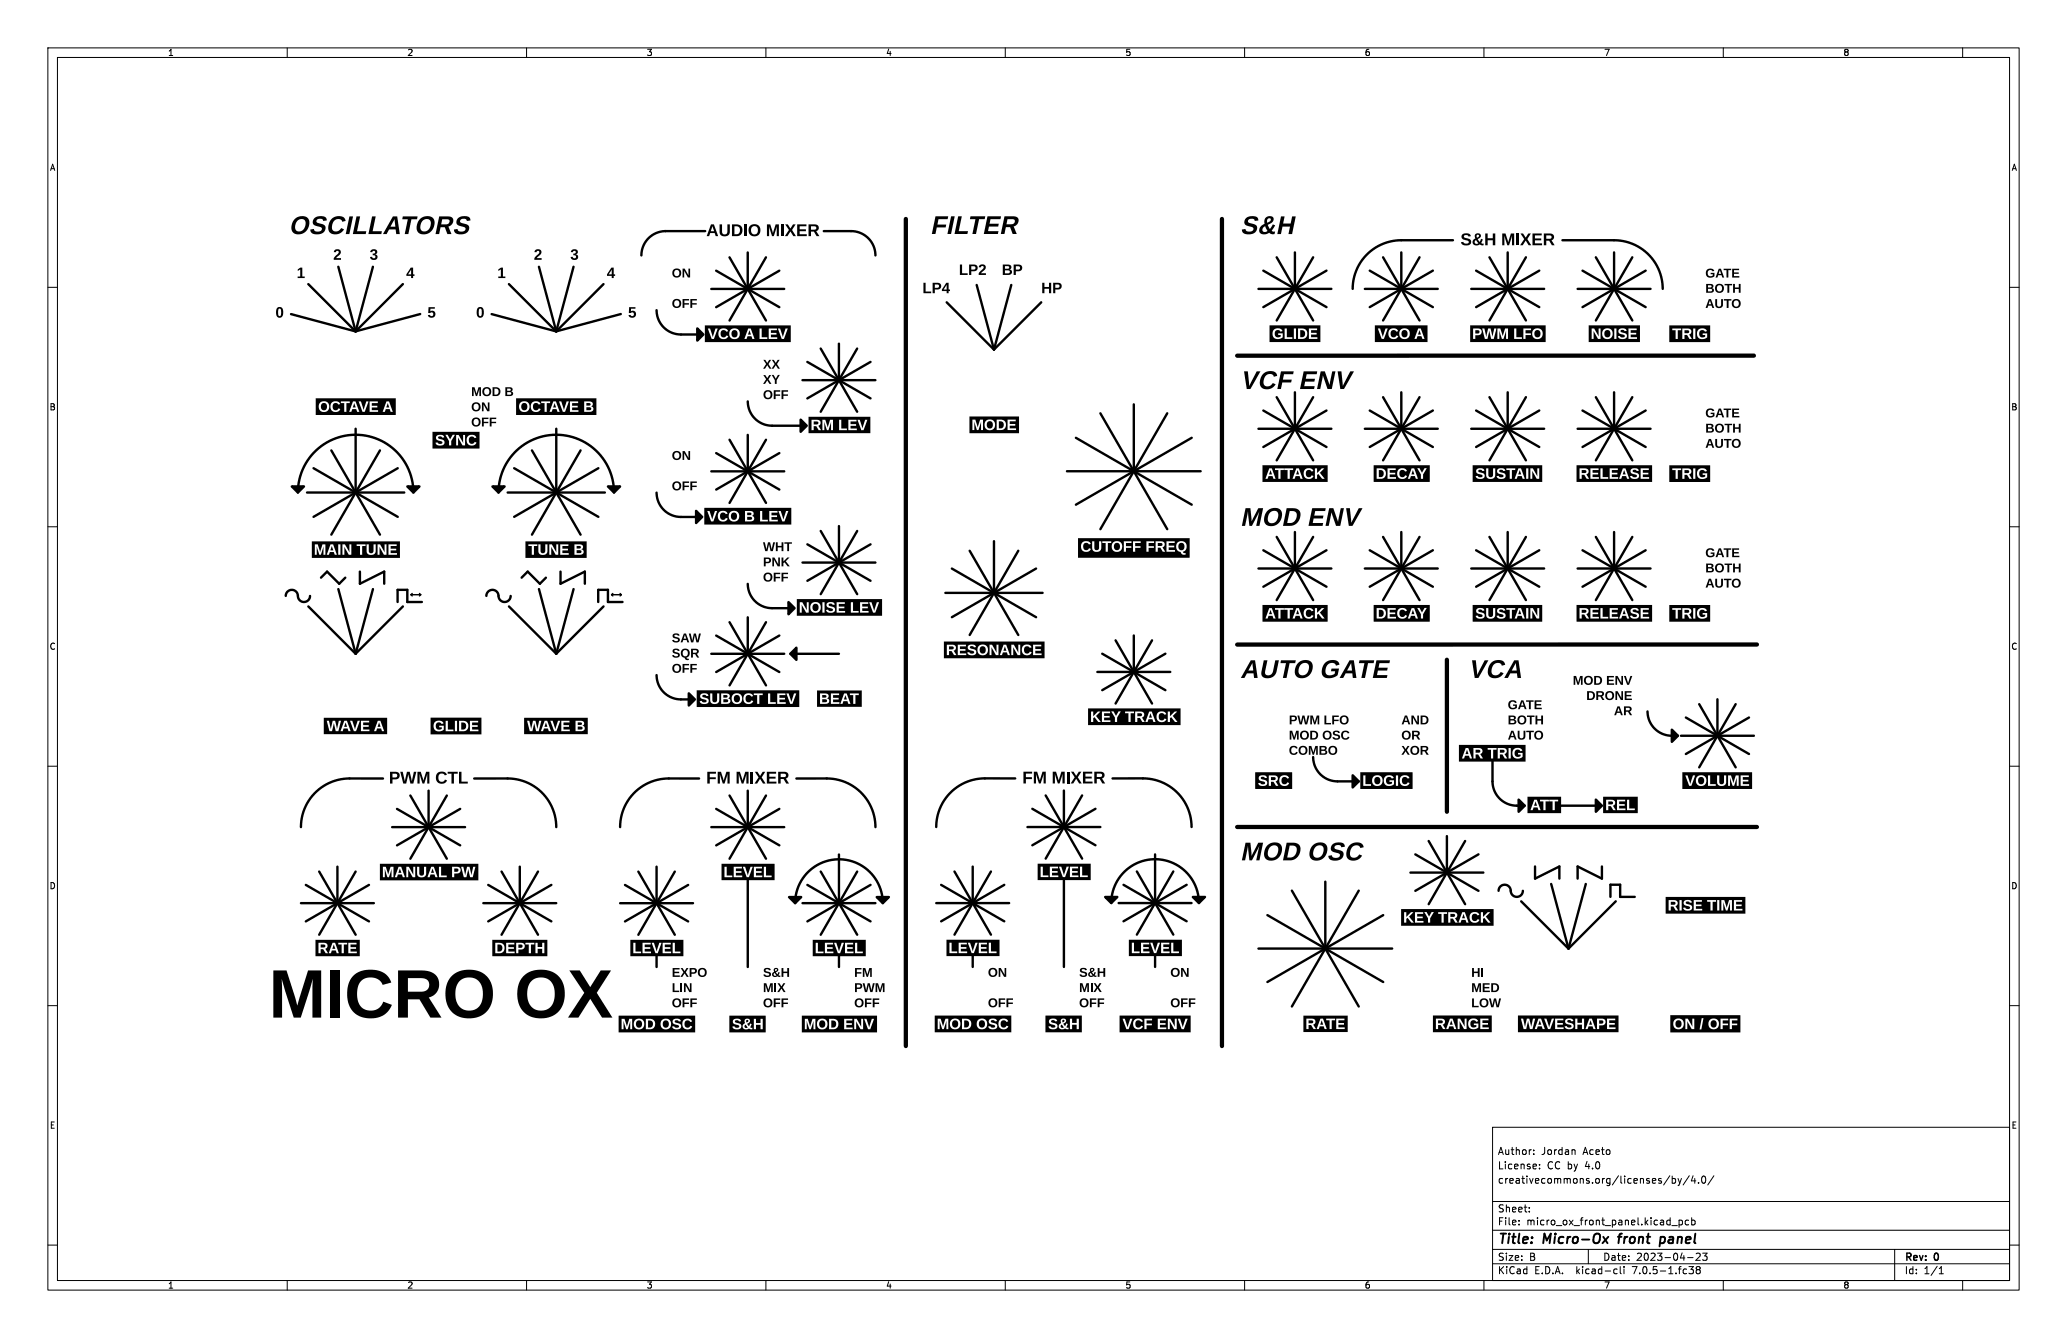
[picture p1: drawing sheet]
<svg xmlns="http://www.w3.org/2000/svg" width="432mm" height="279mm" viewBox="0 0 432 279" stroke-linecap="round" stroke-linejoin="round" font-family="sans-serif">
<defs><g id="words">
<text font-size="14.2" fill="#fff" x="56.1" y="216.3">MICRO OX</text>
<g font-size="5.3">
<text x="60.3" y="49.5">OSCILLATORS</text>
<text x="194.3" y="49.5">FILTER</text>
<text x="259.1" y="49.5">S&amp;H</text>
<text x="259.1" y="81.9">VCFENV</text>
<text x="259.1" y="110.5">MOD ENV</text>
<text x="259.1" y="142.2">AUTO GATE</text>
<text x="306.7" y="142.2">VCA</text>
<text x="259.1" y="180.3">MOD OSC</text>
</g>
<g font-size="3.5">
<text x="147.5" y="50.3">AUDIO MIXER</text>
<text x="305.1" y="52.2">S&amp;H MIXER</text>
<text x="81.2" y="164.6">PWM CTL</text>
<text x="147.5" y="164.6">FM MIXER</text>
<text x="213.6" y="164.6">FM MIXER</text>
</g>
<g font-size="3.1">
<text x="62" y="58.9">1</text>
<text x="69.6" y="55.1">2</text>
<text x="77.2" y="55.1">3</text>
<text x="84.8" y="58.9">4</text>
<text x="103.9" y="58.9">1</text>
<text x="111.5" y="55.1">2</text>
<text x="119.1" y="55.1">3</text>
<text x="126.8" y="58.9">4</text>
<text x="200.3" y="58.3">LP2</text>
<text x="209.3" y="58.3">BP</text>
<text x="192.7" y="62.1">LP4</text>
<text x="217.5" y="62.1">HP</text>
<text x="57.5" y="67.2">0</text>
<text x="89.3" y="67.2">5</text>
<text x="99.4" y="67.2">0</text>
<text x="131.2" y="67.2">5</text>
</g>
<g font-size="2.8">
<text x="312.8" y="260.2">Title:</text>
<text x="322.3" y="260.2">Micro-Ox</text>
<text x="338.6" y="260.2">front</text>
<text x="347.8" y="260.2">panel</text>
</g>
<g font-size="2.7">
<text x="140.3" y="58.7">ON</text>
<text x="356.2" y="58.7">GATE</text>
<text x="140.3" y="65">OFF</text>
<text x="356.2" y="61.8">BOTH</text>
<text x="356.2" y="65">AUTO</text>
<text x="159.4" y="77.7">XX</text>
<text x="98.4" y="83.4">MOD B</text>
<text x="159.4" y="80.9">XY</text>
<text x="98.4" y="86.6">ON</text>
<text x="98.4" y="89.8">OFF</text>
<text x="159.4" y="84.1">OFF</text>
<text x="356.2" y="87.9">GATE</text>
<text x="356.2" y="94.2">AUTO</text>
<text x="356.2" y="91">BOTH</text>
<text x="140.3" y="96.8">ON</text>
<text x="140.3" y="103.1">OFF</text>
<text x="159.4" y="119">PNK</text>
<text x="159.4" y="115.8">WHT</text>
<text x="356.2" y="117.1">GATE</text>
<text x="159.4" y="122.2">OFF</text>
<text x="356.2" y="123.4">AUTO</text>
<text x="356.2" y="120.2">BOTH</text>
<text x="140.3" y="134.9">SAW</text>
<text x="140.3" y="141.2">OFF</text>
<text x="140.3" y="138">SQR</text>
<text x="328.6" y="143.7">MOD ENV</text>
<text x="315" y="148.8">GATE</text>
<text x="331.4" y="146.9">DRONE</text>
<text x="269.2" y="155.2">MOD OSC</text>
<text x="269.2" y="152">PWM LFO</text>
<text x="292.7" y="155.2">OR</text>
<text x="292.7" y="152">AND</text>
<text x="315" y="152">BOTH</text>
<text x="315" y="155.2">AUTO</text>
<text x="337.1" y="150.1">AR</text>
<text x="269.2" y="158.3">COMBO</text>
<text x="292.7" y="158.3">XOR</text>
<text x="140.3" y="204.7">EXPO</text>
<text x="140.3" y="207.9">LIN</text>
<text x="159.4" y="204.7">S&amp;H</text>
<text x="159.4" y="207.9">MIX</text>
<text x="178.4" y="204.7">FM</text>
<text x="178.4" y="207.9">PWM</text>
<text x="206.4" y="204.7">ON</text>
<text x="225.4" y="207.9">MIX</text>
<text x="225.4" y="204.7">S&amp;H</text>
<text x="244.5" y="204.7">ON</text>
<text x="307.3" y="204.7">HI</text>
<text x="307.3" y="207.9">MED</text>
<text x="140.3" y="211.1">OFF</text>
<text x="159.4" y="211.1">OFF</text>
<text x="178.4" y="211.1">OFF</text>
<text x="206.4" y="211">OFF</text>
<text x="225.4" y="211">OFF</text>
<text x="244.5" y="211">OFF</text>
<text x="307.3" y="211.1">LOW</text>
</g>
<g font-size="2.1">
<text x="312.8" y="244.3">License:</text>
<text x="312.8" y="241.3">Author:</text>
<text x="321.9" y="241.3">Jordan</text>
<text x="323.1" y="244.3">CC by</text>
<text x="330.6" y="241.3">Aceto</text>
<text x="331" y="244.3">4.0</text>
<text x="312.8" y="247.3">creativecommons.org/licenses/by/4.0/</text>
<text x="312.8" y="256">File:</text>
<text x="312.8" y="253.3">Sheet:</text>
<text x="318.8" y="256">micro_ox_front_panel.kicad_pcb</text>
<text x="312.8" y="263.4">Size:</text>
<text x="319.4" y="263.4">B</text>
<text x="334.8" y="263.4">Date:</text>
<text x="341.7" y="263.4">2023-04-23</text>
<text x="397.8" y="263.6">Rev:</text>
<text x="404" y="263.6">0</text>
<text x="312.8" y="266.2">KiCad</text>
<text x="320.4" y="266.2">E.D.A.</text>
<text x="329.2" y="266.2">kicad-cli</text>
<text x="341" y="266.2">7.0.5-1.fc38</text>
<text x="397.8" y="266.2">Id:</text>
<text x="401.8" y="266.2">1/1</text>
</g>
<g font-size="1.8">
<text x="35" y="11.8">1</text>
<text x="85" y="11.8">2</text>
<text x="135" y="11.8">3</text>
<text x="185" y="11.8">4</text>
<text x="235" y="11.8">5</text>
<text x="285" y="11.8">6</text>
<text x="335" y="11.8">7</text>
<text x="385" y="11.8">8</text>
<text x="10.4" y="35.8">A</text>
<text x="420.2" y="35.8">A</text>
<text x="10.3" y="85.8">B</text>
<text x="420.1" y="85.8">B</text>
<text x="10.3" y="135.8">C</text>
<text x="420.1" y="135.8">C</text>
<text x="10.3" y="185.8">D</text>
<text x="420.1" y="185.8">D</text>
<text x="10.4" y="235.8">E</text>
<text x="420.2" y="235.8">E</text>
<text x="35" y="269.2">1</text>
<text x="85" y="269.2">2</text>
<text x="135" y="269.2">3</text>
<text x="185" y="269.2">4</text>
<text x="235" y="269.2">5</text>
<text x="285" y="269.2">6</text>
<text x="335" y="269.2">7</text>
<text x="385" y="269.2">8</text>
</g>
</g></defs>
<g fill="none" stroke="#000" stroke-width=".21">
<path d="M10 10h411.8v259.4h-411.8zM12 12h407.8v255.4h-407.8zM60 10v2M110 10v2M160 10v2M210 10v2M260 10v2M310 10v2M360 10v2M410 10v2M10 60h2M419.8 60h2"/>
<path d="M10 110h2M419.8 110h2M10 160h2M419.8 160h2M10 210h2M419.8 210h2M311.8 235.4h108v32h-108zM10 260h2M311.8 256.9h108M311.8 250.9h108M317.3 255.6v.2M317.3 254.9v.1"/>
<path d="M319.5 252.9v.2M319.5 252.2v.1M320.4 240.9v.2M320.4 240.2v.1M321.6 243.9v.2M321.6 243.2v.1M328.8 240.1l.2 .2v.8M348.8 245.5l-1.3 1.9M349.3 255.9h1.1M349.3 245.6v1.5M349.3 246.2l.5-.1 .2 .3-.1 .6h-.6M350.5 246.1l.4 1"/>
<path d="M350.8 254.8v1.5M350.8 254.9l.4-.1 .3 .3-.2 .6h-.5M350.9 247.1l-.4 .5M351.3 246.1l-.4 1M352.8 254.9l-.5-.1-.3 .3 .2 .6h.6M352.9 245.5l-1.3 1.9M353.4 254.9l.4-.1 .3 .3-.1 .6h-.6M353.4 254.3v1.5M353.7 245.5l-.4 1.1h1M354 246.1v1M354.8 246.9v.2M355.7 245.7l.1-.1a.8 .8 0 0 1 .5 .7 .8 .8 0 0 1-.5 .8 1 1 0 0 1-.1-1.4z"/>
<path d="M358 245.5l-1.2 1.9M419.8 260h2M60 267.4v2M110 267.4v2M160 267.4v2M210 267.4v2M260 267.4v2M310 267.4v2M311.8 263.9h108M311.8 260.9h108M331.8 260.9v3M337.3 265.9h.5"/>
<path d="M337.3 265.1h.5M338.5 264.5v1.3l.2 .2M339.3 264.5v.1M339.3 265v1M352.5 262.6h1.2M352.8 264.5h1l-.5 .6 .4 .1v.6l-.2 .2-.7-.2M354.5 261.7l-.2 .1M354.6 265.1l-.3-.3 .3-.3h.3l.3 .3-.3 .3M354.6 265.1l-.3 .3 .1 .4 .2 .2h.3l.3-.3-.1-.4-.2-.2M354.6 265.1h.3M354.9 261.7l.3 .3-.1 .3-.8 .9h.9M355.7 261.7h.9l-.5 .6 .4 .1v.6l-.2 .2-.6-.2"/>
<path d="M360 267.4v2M395.8 260.9v6.5M405.1 266h.9M405.1 264.9l.4-.4v1.5M410 267.4v2"/>
</g>
<path d="M334.9 258.3l.9 1.3M336 258.3l-1.2 1.3M346.8 259.5l.2 .1M346.9 258.3l-.2 2" fill="none" stroke="#000" stroke-width=".4"/>
<g fill="none" stroke="#000" stroke-width=".5">
<path d="M64.4 59.3l9.9 9.9M70.7 55.7l3.6 13.5M77.9 55.7l-3.6 13.5M84.2 59.3l-9.9 9.9M106.3 59.3l9.9 9.9M112.6 55.7l3.6 13.5M119.8 55.7l-3.6 13.5M126.1 59.3l-9.9 9.9M147.3 48.3h-8.2a5.1 5.1 0 0 0-5.1 5M149.6 56.5l13.2 7.6M152.4 53.7l7.6 13.2M156.2 52.7v7.6"/>
<path d="M160 53.7l-7.6 13.2M162.8 56.5l-13.2 7.6M172.1 48.3h5.7a5.1 5.1 0 0 1 5.1 5M204 59.5l3.6 13.5M211.3 59.5l-3.7 13.5M263.9 56.5l6.6 3.8M266.7 53.7l7.6 13.2M270.5 52.7v7.6M274.3 53.7l-7.6 13.2M277.1 56.5l-13.2 7.6M286.1 56.5l13.2 7.6M288.9 53.7l7.6 13.2"/>
<path d="M292.7 52.7v7.6M296.5 53.7l-7.6 13.2M299.3 56.5l-6.6 3.8M303.5 50.2h-10.8a10.2 10.2 0 0 0-10.1 10.1M308.4 56.5l13.2 7.6M311.1 53.7l3.9 6.6M315 52.7v7.6M318.8 53.7l-7.7 13.2M321.6 56.5l-13.2 7.6M326.4 50.2h10.8a10.2 10.2 0 0 1 10.1 10.1M330.6 56.5l13.2 7.6M333.4 53.7l7.6 13.2"/>
<path d="M337.2 52.7v7.6M341 53.7l-7.6 13.2M343.8 56.5l-6.6 3.8M60.8 65.6l13.5 3.6M87.8 65.6l-13.5 3.6M102.7 65.6l13.5 3.6M129.7 65.6l-13.5 3.6M137.2 64.8a5.1 5.1 0 0 0 5 5.1h4.2M148.6 60.3h15.2M167.6 79.4h15.3M168.7 75.6l13.2 7.6M171.4 72.8l3.9 6.6"/>
<path d="M175.3 79.4l-6.6 3.8M175.3 79.4l-3.9 6.6M175.3 79.4l3.8 6.6M175.3 71.8v7.6M179.1 72.8l-3.8 6.6M181.9 75.6l-6.6 3.8M197.8 63.1l9.8 9.9M217.5 63.1l-9.9 9.9M262.9 60.3h15.2M270.5 60.3l6.6 3.8M285.1 60.3h15.3M292.7 60.3l-6.6 3.8"/>
<path d="M307.3 60.3h15.3M315 60.3l3.8 6.6M329.6 60.3h15.2M337.2 60.3l-6.6 3.8M65.5 97.8l17.6 10.1M69.2 94.1l10.2 17.5M74.3 89.5v13.4M79.4 94.1l-10.2 17.5M83.1 97.8l-17.6 10.1M107.4 97.8l17.6 10.1M111.1 94.1l5.1 8.8M116.2 89.5v13.4"/>
<path d="M121.3 94.1l-5.1 8.8M125 97.8l-17.6 10.1M148.6 98.4h15.2M149.6 94.6l13.2 7.6M152.4 91.8l3.8 6.6M156.2 83.8a5.1 5.1 0 0 0 5.1 5.1h7M156.2 90.8v7.6M156.2 98.4l3.8 6.6M160 91.8l-7.6 13.2M162.8 94.6l-13.2 7.6M222.9 98.4h27.9M224.8 91.4l24.2 14"/>
<path d="M229.9 86.3l13.9 24.2M236.9 84.4v14M236.9 98.4l-12.1 7M243.8 86.3l-13.9 24.2M249 91.4l-12.1 7M262.9 89.5h15.2M263.9 85.7l13.2 7.6M266.7 82.9l7.6 13.2M270.5 81.9v7.6M274.3 82.9l-7.6 13.2M277.1 85.7l-13.2 7.6M285.1 89.5h15.3"/>
<path d="M286.1 85.7l13.2 7.6M288.9 82.9l3.8 6.6M292.7 81.9v7.6M292.7 89.5l3.8 6.6M296.5 82.9l-7.6 13.2M299.3 85.7l-13.2 7.6M307.3 89.5h15.3M308.4 85.7l13.2 7.6M311.1 82.9l7.7 13.2M315 89.5l-3.9 6.6M315 81.9v7.6M318.8 82.9l-3.8 6.6"/>
<path d="M321.6 85.7l-13.2 7.6M329.6 89.5h15.2M330.6 85.7l13.2 7.6M333.4 82.9l7.6 13.2M337.2 81.9v7.6M341 82.9l-7.6 13.2M343.8 85.7l-13.2 7.6M64.1 102.9h20.4M75.2 119.4v2.5l5.1-2.5v2.5M106 102.9h20.4M116.2 102.9l-5.1 8.7M116.2 102.9l5.1 8.7"/>
<path d="M117.1 119.4v2.5l5.1-2.5v2.5M137.2 102.9a5.1 5.1 0 0 0 5 5.1h4.2M167.6 117.5h15.3M168.7 113.7l6.6 3.8M171.4 110.9l3.9 6.6M175.3 117.5l6.6 3.8M175.3 117.5l-6.6 3.8M175.3 109.9v7.6M175.3 117.5l3.8 6.6M179.1 110.9l-7.7 13.2M181.9 113.7l-6.6 3.8M198.8 118.7l17.6 10.2"/>
<path d="M202.6 115l10.1 17.6M207.6 113v10.8M212.7 115l-5.1 8.8M216.4 118.7l-8.8 5.1M262.9 118.7h15.2M263.9 114.9l6.6 3.8M266.7 112.1l7.6 13.2M270.5 111.1v7.6M270.5 118.7l6.6 3.8M274.3 112.1l-7.6 13.2M277.1 114.9l-13.2 7.6M285.1 118.7h15.3"/>
<path d="M286.1 114.9l13.2 7.6M288.9 112.1l3.8 6.6M292.7 118.7l3.8 6.6M292.7 118.7l-6.6 3.8M292.7 111.1v7.6M292.7 118.7l-3.8 6.6M296.5 112.1l-3.8 6.6M299.3 114.9l-6.6 3.8M307.3 118.7h15.3M308.4 114.9l13.2 7.6M311.1 112.1l7.7 13.2M315 111.1v7.6"/>
<path d="M318.8 112.1l-7.7 13.2M321.6 114.9l-13.2 7.6M329.6 118.7h15.2M330.6 114.9l13.2 7.6M333.4 112.1l7.6 13.2M337.2 111.1v7.6M337.2 118.7l-6.6 3.8M341 112.1l-7.6 13.2M343.8 114.9l-6.6 3.8M59.7 124.4a1.31 1.31 0 0 1 1.5-1.2 1.31 1.31 0 0 1 1.1 1.6 1.27 1.27 0 0 0 1.4 .9 1.27 1.27 0 0 0 1.1-1.3M64.4 126.6l9.9 9.9 9.9-9.9M67.1 120.6l1.2-1.2 2.6 2.5 1.2-1.3"/>
<path d="M70.7 123l3.6 13.5 3.6-13.5M83.1 125.7v-2.5h2v2.5h3M101.6 124.4a1.31 1.31 0 0 1 1.5-1.2 1.31 1.31 0 0 1 1.1 1.6 1.27 1.27 0 0 0 1.4 .9 1.27 1.27 0 0 0 1.1-1.3M106.3 126.6l9.9 9.9M109 120.6l1.2-1.2 2.6 2.5 1.2-1.3M112.6 123l3.6 13.5M119.8 123l-3.6 13.5M125 125.7v-2.5h2v2.5h3M126.1 126.6l-9.9 9.9M148.6 136.5h15.2M149.6 132.7l13.2 7.6M152.4 129.9l7.6 13.2"/>
<path d="M156.2 121.9a5.1 5.1 0 0 0 5.1 5.1h4.4M156.2 128.9v7.6M160 129.9l-7.6 13.2M162.8 132.7l-13.2 7.6M165.1 136.5h10.2M197.5 123.8h20.3M207.6 123.8l-5 8.8M207.6 123.8l-8.8 5.1M230.3 136.5l13.2 7.6M233 133.7l7.7 13.2M236.9 132.7v7.6M240.7 133.7l-7.7 13.2"/>
<path d="M243.5 136.5l-6.6 3.8M137.2 141a5.1 5.1 0 0 0 5 5.1h2.6M229.2 140.3h15.3M236.9 140.3l-6.6 3.8M274.3 158.1a5.1 5.1 0 0 0 5.1 5.1h4.4M311.8 158.7v4.5a5.1 5.1 0 0 0 5.1 5h1.6M344.2 148.6a5.1 5.1 0 0 0 5 5h1.3M351.2 153.6h15.2M352.2 149.8l13.2 7.7M355 147l7.6 13.2M358.8 153.6l-6.6 3.9M358.8 146v7.6"/>
<path d="M362.6 147l-7.6 13.2M365.4 149.8l-6.6 3.8M80 162.6h-7a10.2 10.2 0 0 0-10.1 10.1M81.9 172.7h15.3M82.9 168.9l13.2 7.6M85.7 166.1l7.6 13.2M89.5 172.7l-3.8 6.6M89.5 165.1v7.6M93.3 166.1l-3.8 6.6M96.1 168.9l-13.2 7.6M99.1 162.6h6.9a10.2 10.2 0 0 1 10.2 10.1M146 162.6h-6.3a10.2 10.2 0 0 0-10.2 10.1"/>
<path d="M148.6 172.7h15.2M149.6 168.9l13.2 7.6M152.4 166.1l7.6 13.2M156.2 165.1v7.6M156.2 172.7l-6.6 3.8M160 166.1l-7.6 13.2M162.8 168.9l-6.6 3.8M166.4 162.6h6.3a10.2 10.2 0 0 1 10.2 10.1M175.3 178.4v10.2M212.1 162.6l-6.4-.1a10.2 10.2 0 0 0-10.1 10.2M214.6 172.7h15.3M215.7 168.9l13.1 7.6"/>
<path d="M218.4 166.1l7.7 13.2M222.2 165.1v7.6M222.2 172.7l-6.5 3.8M226.1 166.1l-7.7 13.2M228.8 168.9l-6.6 3.8M232.4 162.6l6.4-.1a10.2 10.2 0 0 1 10.1 10.2M241.3 178.4v10.2M295.7 178.4l13.2 7.6M298.4 175.6l3.9 6.6M302.3 174.6v7.6M306.1 175.6l-7.7 13.2M308.9 178.4l-13.2 7.6"/>
<path d="M325.8 168.2h7.6M62.9 188.6h15.2M63.9 184.8l13.2 7.6M66.7 182l7.6 13.2M70.5 181v7.6M74.3 182l-7.6 13.2M77.1 184.8l-13.2 7.6M101 188.6h15.2M102 184.8l13.2 7.6M104.8 182l7.6 13.2M108.6 188.6l-3.8 6.6M108.6 181v7.6"/>
<path d="M112.4 182l-3.8 6.6M115.2 184.8l-13.2 7.6M129.5 188.6h15.3M130.6 184.8l13.2 7.6M133.3 182l7.7 13.2M137.2 181v7.6M137.2 199.4v2.5M137.2 188.6l-6.6 3.8M141 182l-7.7 13.2M143.8 184.8l-6.6 3.8M156.2 183.5v18.4M167.6 188.6h15.3"/>
<path d="M168.7 184.8l13.2 7.6M171.4 182l3.9 6.6M175.3 188.6l3.8 6.6M175.3 199.4v2.5M175.3 188.6l-6.6 3.8M179.1 182l-7.7 13.2M181.9 184.8l-6.6 3.8M195.6 188.6h15.2M196.6 184.8l13.2 7.6M199.4 182l7.6 13.2M203.2 181v7.6M203.2 199.4v2.5"/>
<path d="M207 182l-7.6 13.2M209.8 184.8l-13.2 7.6M222.2 183.5v18.4M233.7 188.6h15.2M234.7 184.8l13.2 7.6M237.5 182l7.6 13.2M241.3 199.4v2.5M241.3 188.6l-6.6 3.8M245.1 182l-7.6 13.2M247.9 184.8l-6.6 3.8M262.9 198.1h27.9M264.8 191.1l24.2 14"/>
<path d="M269.9 186l13.9 24.2M276.9 184.1v14M276.9 198.1l-7 12.1M276.9 198.1l-12.1 7M283.8 186l-6.9 12.1M289 191.1l-12.1 7M294.6 182.2h15.3M302.3 182.2l3.8 6.6M313.1 186a1.31 1.31 0 0 1 1.4-1.2 1.31 1.31 0 0 1 1.1 1.6 1.27 1.27 0 0 0 1.4 .9 1.27 1.27 0 0 0 1.1-1.3M317.8 188.2l9.9 9.9M320.7 180.9v2.6l5.1-2.6v2.6M324 184.6l3.7 13.5"/>
<path d="M331.3 184.6l-3.6 13.5M334.6 180.9v2.6l-5-2.6v2.6M336.4 187.3v-2.6h2.1v2.6h3M337.5 188.2l-9.8 9.9"/>
</g>
<path d="M85.9 124.2h2M85.9 124.2l.2 .2M86.1 123.9l-.2 .3M87.6 123.9l.3 .3M87.9 124.2l-.3 .2M127.8 124.2l.2 .2M127.8 124.2h2M128 123.9l-.2 .3M129.5 123.9l.3 .3M129.8 124.2l-.3 .2" fill="none" stroke="#000" stroke-width=".3"/>
<g fill="#000" stroke="#000" stroke-width=".51">
<path d="M145.7 68.6l1.2 1.3-1.2 1.2zM167.3 87.6l1.2 1.3-1.2 1.3zM61 101.6h2.5l-1.3 1.3zM85.1 101.6h2.5l-1.2 1.3zM102.9 101.6h2.5l-1.3 1.3zM127 101.6h2.5l-1.2 1.3zM145.4 106.7l1.3 1.3-1.3 1.2zM164.7 125.7l1.3 1.3-1.3 1.3zM166.4 135.3v2.5l-1.3-1.3zM143.9 144.8l1.3 1.3-1.3 1.2zM349.2 152.4l1.3 1.2-1.3 1.3zM282.6 161.9l1.2 1.3-1.2 1.2z"/>
<path d="M317.2 167l1.3 1.2-1.3 1.3zM333.4 167l1.2 1.2-1.2 1.3zM164.8 187.3h2.6l-1.3 1.3zM183.1 187.3h2.6l-1.3 1.3zM230.9 187.3h2.5l-1.3 1.3zM249.2 187.3h2.5l-1.2 1.3z"/>
</g>
<path d="M62.2 102.9a12.1 12.1 0 0 1 12.1-12.1 12.1 12.1 0 0 1 12.1 12.1M104.1 102.9a12.1 12.1 0 0 1 12.1-12.1 12.1 12.1 0 0 1 12.1 12.1M166.1 188.6a9.2 9.2 0 0 1 9.2-9.2 9.2 9.2 0 0 1 9.1 9.2M232.1 188.6a9.2 9.2 0 0 1 9.2-9.2 9.2 9.2 0 0 1 9.2 9.2" fill="none" stroke="#000" stroke-width=".51"/>
<path d="M189.2 45.7v172.7M255.3 45.7v172.7M366.4 74.3h-108M302.3 137.8v31.7M367 134.6h-108.6M258.4 172.7h108.6" fill="none" stroke="#000" stroke-width=".89"/>
<g fill="#000">
<path d="M156.6 68.9l.3 1h-.6zM147.2 67.9h18v3.5h-18v-2.8h.7l.8 2.2h.4l.4-1.1h.6l.3 .8 .8 .3 .6-.1 .3-.5-.4-.2-.3 .4h-.4l-.4-.2-.1-.5h1.8l.3 .7 .6 .4h2.8l.2-.6h.8l.2 .6h.4l-.8-2.2h1.9v2.2h1.6v-.4h-1.2v-1.8h1.5v2.2h1.8v-.4h-1.4v-.5h1.2v-.4h-1.2v-.5h1.3v-.4h.2l.8 2.2h.5l.8-2.2h-.5l-.6 1.8-.5-1.8h-6.7l-.8 2.2h-1.7l.5-.4 .2-.6-.1-.7-.4-.4-.7-.1-.5 .1-.3 .4-.2 .6h-1.8l.1-.5 .3-.2h.5l.3 .3 .4-.1-.4-.5-.9-.1-.5 .4-.2 .7h-.6l.4-1.1h-.4l-.6 1.8-.6-1.8h-1.1zM271.6 68.9l.7 .1 .3 .3v.7l-.3 .4h-.7zM265.2 67.9h10.6v3.5h-10.6v-1.7h.6l.2 .7 .5 .4h.8l.7-.4v-.8h-1v.4h.5v.3l-.3 .1h-.5l-.4-.4v-.6l.3-.4 .5-.1 .4 .4 .4-.2-.2-.3-.4-.2h1.1v2.2h1.6v-.4h-1.2v-1.8h1.5v2.2h.4v-2.2h.5v2.2l1.2-.1 .6-.6 .1-.5-.2-.6-.3-.3-.7-.1h1.5v2.2h1.8v-.4h-1.3v-.5h1.2v-.4h-1.2v-.6h1.2v-.3h-8.3l-.7 .3-.3 .8h-.6zM296.5 68.9l.3 1h-.6zM287.2 67.9h11v3.5h-11v-2.8h.6l.8 2.2h.5l.4-1.1h.5l.3 .7 .6 .4 .8-.1 .4-.5-.4-.2-.3 .4h-.5l-.3-.2-.1-.5h1.8l.2 .7 .7 .4h2.7l.2-.6h.8l.2 .6h.5l-.8-2.2h-.5l-.8 2.2h-1.8l.6-.5 .2-.8-.3-.7-.7-.2-.9 .2-.3 .9h-1.8l.1-.5 .3-.2h.5l.3 .3 .4-.1-.4-.5-.6-.1-.8 .2-.3 .9h-.5l.4-1.1h-.5l-.5 1.8-.6-1.8h-1.1zM308.2 68.9l.7 .1 .1 .5-.8 .1zM307.1 67.9h15.8v3.5h-15.8v-2.8h.6v2.2h.5v-.8l.9-.1 .4-.3-.1-.7-.7-.3h.9l.6 2.2h.5l.4-1.8 .4 1.8h.5l.6-2.2h.2v2.2h.4v-1.8l.6 1.8h.3l.5-1.8v1.8h.4v-2.2h1.3v2.2h1.6v-.4h-1.1v-1.8h1.4v2.2h.5v-.8h1.1v-.3h.3l.1 .5 .3 .4 1 .2 .6-.4 .2-.7-.3-.8-.6-.3h-.6l-.4 .2-.2 .4-.1 .5-1.4-.1v-.7h1.1v-.3h-5.4l-.5 1.6-.5-1.6h-1.2l-.4 1.7-.4-1.7h-.5l-.4 1.7-.4-1.7h-3zM331.9 67.9h10.7v3.5h-10.7v-2.8h.6v2.2h.4v-1.7l.9 1.7h.6v-1.1h.3l.1 .6 .5 .4 .5 .1 .6-.1 .4-.5 .1-.7-.3-.6-.5-.3h1.1v2.2h.5v-.6h.3l.2 .4 .4 .2h.7l.4-.2 .2-.5-.2-.3-1-.4-.2-.2 .1-.2 .3-.1h.3l.2 .3 .4-.1-.2-.3-.3-.2h.9v2.2h1.8v-.4h-1.3v-.5h1.1v-.4h-1.1v-.6h1.2v-.3h-3l-.6 .1-.2 .4 .1 .4 1.2 .6-.1 .3-.3 .1-.4-.1-.2-.3-.7 .1v-1.6h-2.4l-.4 .4-.2 .7h-.3v-1.1h-.4v1.7l-1-1.7h-1.1zM351.9 69h.8l.1 .4-.2 .2h-.7zM348.7 67.9h8.6v3.5h-8.6v-2.8h.6v.4h.7v1.8h.5v-1.8h.7v-.4h.2v2.2h.5v-.9h.5l.5 .9h.5l-.5-.9 .4-.4v-.5l-.3-.3-.5-.1h1.2v2.2h.5v-1.1h.3l.2 .7 .5 .4h.8l.6-.4v-.8h-.9v.4h.5v.3l-.3 .1h-.6l-.3-.4v-.6l.3-.4h.5l.4 .3 .4-.2-.5-.5h-.6l-.5 .1-.4 .4-.1 .6h-.3v-1.1h-5.5zM74 84.2l.3 .9h-.6z"/>
<path d="M81 84.2l.3 .9h-.6zM66 83.2h16.7v3.5h-16.7v-1.8h.6l.2 .7 .6 .4h.5l.5-.2 .3-.4 .1-.5h.2l.2 .6 .4 .4 .6 .1 .5-.1 .4-.5-.4-.1-.3 .3-.4 .1-.3-.2-.2-.4v-.6l.3-.3h.5l.4 .3 .4-.1-.3-.4-.4-.2h.8v.4h.7v1.8h1.5l.2-.6h.8l.2 .6h.5l-.8-2.2h.6l.8 2.2h.5l.8-2.2h.2v2.2h3.2l.2-.6h.8l.2 .6h.5l-.8-2.2h-.6l-.8 2.2h-.9v-.3h-1.3v-.6h1.1v-.4h-1.1v-.5h1.2v-.4h-2.4l-.5 1.8-.6-1.8h-1.7l-.8 2.2h-.5v-1.8h.7v-.4h-3.4l-.5 .4-.2 .7h-.2l-.1-.5-.3-.4-1-.2-.6 .4-.2 .7h-.6zM90.3 90.2h9.9v3.5h-9.9v-1.3h.7l.2 .5 .5 .1h.7l.4-.3 .1-.4-.2-.3-1.2-.5 .1-.3 .2-.1 .4 .1 .2 .2 .4-.1-.3-.4-.6-.1h1.1l.8 1.3v.9h.5v-.9l.7-1.3h.3v2.2h.4v-1.7l.9 1.7h.5v-1.1h.4l.2 .7 .6 .4 .8-.1 .4-.5-.3-.1-.3 .3-.4 .1-.5-.4v-.6l.2-.5h.6l.3 .3 .4-.1-.2-.4-.4-.2h-.6l-.5 .2-.2 .4-.1 .5h-.4v-1.1h-.4l.1 1.7-1-1.7h-1.2l-.6 .9-.5-.9h-1.6l-.7 .2-.1 .6 .3 .3 .9 .3 .1 .4-.5 .1-.5-.3h-1.1zM115.9 84.2l.3 .9h-.7zM122.5 84.2h.7l.2 .4-.9 .1zM122.5 85l.8 .1 .2 .4-.3 .2h-.7zM107.8 83.2h16.8v3.5h-16.8v-1.8h.6l.2 .7 .6 .4h.6l.4-.2 .3-.4 .1-.5h.3l.1 .6 .4 .4 .6 .1 .6-.1 .3-.5-.3-.1-.3 .3-.5 .1-.3-.2-.1-.4v-.6l.3-.3h.5l.3 .3 .4-.1-.2-.4-.4-.2h.8v.4h.7v1.8h1.4l.2-.6h.9l.2 .6h.4l-.8-2.2h.7l.8 2.2h.4l.8-2.2h.3v2.2h1.7v-.3h-1.3v-.6h1.2v-.4h-1.2v-.5h1.3v-.4h1.2v2.2h1.5l.4-.3 .1-.3-.2-.4-.4-.1 .4-.3v-.4l-.5-.4h-4.9l-.6 1.8-.6-1.8h-1.6l-.8 2.2h-.6v-1.8h.7v-.4h-3.3l-.5 .4-.2 .7h-.3l-.1-.5-.2-.4-1-.2-.6 .4-.3 .7h-.6zM170 88l.8 .1 .1 .4-.2 .1h-.7zM168.9 87h12.9v3.5h-12.9v-2.8h.6v2.1h.5v-.8h.5l.5 .8h.5l-.6-.9 .5-.3v-.6l-.3-.3h-.5h1.2v2.1h.4v-1.8l.5 1.8h.4l.5-1.8v1.8h.4v-2.1h1.3v2.1h1.6v-.3h-1.1v-1.8h1.4v2.1h1.8v-.3h-1.3v-.6h1.1v-.3h-1.1v-.6h1.2v-.3h.2l.8 2.1h.5l.8-2.1h-.5l-.5 1.8-.6-1.8h-6.2l-.5 1.6-.5-1.6h-3.5zM208.7 88h.6l.3 .3 .1 .7-.4 .4-.6 .1zM202.5 87h10.4v3.5h-10.4v-2.9h.6v2.2h.4v-1.8l.6 1.8h.3l.6-1.8-.1 1.8h.4v-1.1h.4l.1 .6 .4 .4 .6 .1 .6-.1 .4-.5 .1-.7-.3-.6-.5-.3h1.1v2.2l1.3-.1 .6-.5v-.7l-.1-.5-.4-.3-.6-.1h1.5v2.2h1.8v-.3h-1.4v-.6h1.2v-.4h-1.2v-.5h1.3v-.4h-5.7l-.6 .4-.2 .7h-.4v-1.1h-.6l-.5 1.7-.5-1.7h-1.2zM265.4 98.1l.3 1h-.6z"/>
<path d="M271.1 98.1l.3 1h-.6zM288 98.2h.7l.3 .3v.7l-.3 .4h-.7zM295.2 98.1l.3 1h-.7zM317.5 98.1l.3 1h-.6zM330.4 98.2h.8l.2 .4-.3 .2h-.7zM339.3 98.1l.3 1h-.6zM351.9 98.2h.8l.1 .4-.2 .2h-.7zM69.3 114l.3 .9h-.6zM65.1 113h18.4v3.5h-18.4v-2.8h.7v2.1h.4l-.1-1.7 .6 1.7h.3l.6-1.7v1.7h1.1l.2-.5h.8l.2 .5h.5l-.8-2.1h1.1v2.1h.4v-2.1h.4v2.1h.4v-1.6l1 1.6h.5v-2.1h1.1v.3h.7v1.8h.5v-1.8h.7v-.3h.2l.1 1.7 .3 .4 .5 .1 .6-.1 .3-.4 .1-1.7h.4v2.1h.4v-1.6l.9 1.6h.5v-2.1h.5v2.1h1.7v-.3h-1.3v-.6h1.2v-.3h-1.2v-.6h1.3v-.3h-2.6l.1 1.7-1-1.7h-1.4v1.5l-.2 .2-.3 .1h-.3l-.1-.3-.1-1.5h-4v1.7l-.9-1.7h-3.1l-.7 2.1h-.3v-2.1h-.6l-.5 1.6-.5-1.6h-1.3zM120.5 114h.7l.1 .4-.8 .1zM120.5 114.9h.8l.1 .4-.2 .2h-.7zM109.8 113h12.8v3.5h-12.8v-2.8h.6v.3h.7v1.8h.4v-1.8h.7v-.3h.3v1.7l.3 .3 .4 .2 .6-.1 .5-.3 .1-1.8h.4v2.1h.4l-.1-1.6 1 1.6h.5v-2.1h.4v2.1h1.8v-.3h-1.3v-.6h1.1v-.3h-1.1v-.6h1.2v-.3h1.3v2.1h1.5l.3-.2 .1-.4-.1-.3-.4-.2 .3-.2 .1-.5-.5-.3h-5.1v1.7l-.9-1.7h-1.4v1.5l-.2 .3h-.4l-.4-.3v-1.5h-3.1z"/>
<path d="M156.1 107l.7 .1 .2 .3-.9 .2zM156.1 107.9l.8 .1 .2 .4-.3 .1h-.7zM147.1 106h18.2v3.5h-18.2v-2.8h.6l.9 2.2h.4l.4-1.1h.6l.2 .8 .9 .3 .5-.1 .4-.5-.4-.2-.3 .4h-.5l-.3-.2-.1-.5h1.8l.2 .7 .6 .4h.6l.5-.2 .3-.6v-.6l-.3-.5-.4-.3h1.9v2.2h1.4l.5-.4v-.5l-.5-.3 .4-.2v-.5l-.3-.2-.5-.1h2.2v2.2h1.6v-.4h-1.2v-1.8h1.5v2.2h1.8v-.4h-1.3v-.5h1.1v-.4h-1.1v-.5h1.2v-.4h.2l.8 2.2h.5l.8-2.2h-.5l-.5 1.8-.6-1.8h-9.9l-.7 .3-.3 .8h-1.8l.1-.5 .3-.2h.5l.3 .3 .4-.1-.3-.5-.6-.1-.8 .2-.3 .9h-.6l.4-1.1h-.5l-.5 1.8-.6-1.8h-1.1zM241.9 113.4h.8l.1 .4-.2 .2h-.7zM246.4 113.5l.5-.1 .4 .3 .1 .6-.3 .5-.5 .1-.3-.3-.1-.6zM225.2 112.4h23.3v4.1h-23.3v-2.4h.6l.2 .7 .6 .4h.7l.5-.4 .1-.2-.4-.1-.3 .3-.5 .1-.4-.4v-.7l.3-.4h.5l.4 .3 .4-.1-.3-.4-.4-.2h1v1.8l.3 .3 .5 .1h.6l.4-.4 .1-1.8h.2v.4h.7v1.8h.4v-1.1h.8l.2 .7 .5 .4h.6l.6-.2 .3-.5v-.7l-.2-.5-.5-.3h1.1v2.2h.4v-.8h1.1v-.3h-1.1v-.7h1.2v-.4h.3v2.2h.4v-.8h1.2v-.3h-1.2v-.7h1.2v-.4h1.2v2.2h.4v-.8h1.2v-.3h-1.2v-.7h1.2v-.4h.3v2.2h.5v-.8h.5l.5 .8h.5l-.6-.9 .4-.3 .1-.6-.3-.3-.5-.1h1.2v2.2h1.8v-.3h-1.4v-.6h1.2v-.2h.4l.1 .5 .3 .4 .5 .2 .4 .6h.7v-.3h-.4l-.2-.3 .6-.4 .2-.7-.3-.8-.7-.3-.9 .3-.3 .8h-.4v-.2h-1.2v-.5h1.3v-.4h-12.2l-.7 .3-.3 .8h-.8v-.7h.7v-.4h-2.5v1.6l-.2 .2-.4 .1-.4-.4v-1.5l-2.1 .1-.5 .3-.2 .7h-.6zM263.7 97.1h13.7v3.5h-13.7v-.6h1.1l.2-.6h.8l.2 .6h.5l-.8-2.2h.6v.4h.8v1.8h.4v-1.8h.7v-.4l.1 .4h.7v1.8h1.5l.2-.6h.8l.2 .6h.4l-.4-1.1h.6l.2 .6 .4 .4 .5 .1 .5-.1 .5-.5-.4-.2-.3 .4h-.5l-.3-.2-.1-.4 .1-.5 .2-.3h.6l.3 .3 .4-.1-.3-.4-.4-.2h1v2.2h.4v-.8l.3-.2 .8 1h.5l-1-1.3 1-.9h-.6l-1 1v-1h-1.7l-.8 .3-.3 .8h-.6l-.4-1.1h-.5l-.8 2.2h-.6v-1.8h.7v-.4h-5l-.7 2.2h-.7zM287 97.1h11.7v3.5h-11.7v-2.8h.6v2.2l1.3-.1 .6-.6v-.6l-.2-.5-.3-.3-.6-.1h1.5v2.2h1.7v-.4h-1.3v-.5h1.2v-.2h.4l.3 .8 .8 .3h1.6l.1-.6h.9l.2 .6h.4l-.8-2.2h-.5l-.8 2.2h-.8l.4-.2 .2-.4-.4-.2-.3 .4h-.6l-.3-.6 .2-.7 .5-.2 .5 .4 .4-.1-.3-.5-.6-.1h3.1l.7 1.3v.9h.5v-.9l.8-1.3h-.5l-.5 .9-.6-.9h-3.8l-.6 .4-.2 .7h-.4v-.2h-1.2v-.5h1.3v-.4h-4.6zM307.6 97.1h14.6v3.5h-14.6v-1.2h.7l.2 .4 .5 .2h.6l.4-.3 .2-.4-.2-.4-1.2-.5 .1-.2 .2-.1h.4l.2 .3 .4-.1-.2-.3-.3-.2h.9v1.6l.2 .4 .4 .2 .8-.1 .4-.5h.3l.2 .4 .4 .2 1.1-.2 .2-.4-.1-.4-1.2-.6v-.2l.3-.1h.4l.1 .3 .5-.1-.2-.3-.3-.2h.7v.4h.7v1.8h1.5l.2-.6h.8l.2 .6h.4l-.8-2.2h1.1v2.2h.5v-2.2h.4v2.2h.4v-1.7l.9 1.7h.6v-2.2h-.5l.1 1.7-1-1.7h-3l-.8 2.2h-.6v-1.8h.7v-.4h-2.9l-.6 .1-.3 .3 .1 .5 1.3 .6-.1 .3-.4 .1-.4-.1-.1-.2h-.8l.1-1.6h-.5v1.5l-.2 .3-.3 .1-.3-.1-.2-.3v-1.5h-2l-.5 .3v.5l.3 .3 .9 .3 .1 .4-.5 .1-.5-.3h-1.1zM329.3 97.1h15.8v3.5h-15.8v-2.8h.7v2.2h.4v-.9h.6l.5 .9h.5l-.6-.9 .4-.4v-.5l-.3-.3-.4-.1h1.1v2.2h1.8v-.4h-1.3v-.5h1.2v-.4h-1.2v-.5h1.2v-.4h.4v2.2h1.7v-.4h-1.2v-1.8h1.5v2.2h2.4l.2-.6h.8l.2 .6h.4l-.2-.6h.4l.2 .4 .3 .2 1-.1 .4-.3-.1-.6-.3-.2-.8-.2-.1-.2 .3-.3h.3l.2 .3 .5-.1-.2-.3-.3-.2h.8v2.2h1.8v-.4h-1.3v-.5h1.1v-.4h-1.1v-.5h1.2v-.4h-3l-.5 .1-.3 .3 .1 .5 1.2 .6v.3l-.4 .1-.4-.1-.1-.2h-.9l-.5-1.6h-.6l-.8 2.2h-.2v-.4h-1.3v-.5h1.2v-.4h-1.2v-.5h1.3v-.4h-8.7zM348.7 97.2h8.6v3.5h-8.6v-2.9h.6v.4h.7v1.8h.5v-1.8h.7v-.4h.2v2.2h.5v-.9h.5l.5 .9h.5l-.5-.9 .4-.4v-.5l-.3-.3-.5-.1h1.2v2.2h.5v-1.1h.3l.2 .7 .5 .4h.8l.6-.4v-.8h-.9v.4h.5v.3l-.3 .1h-.6l-.3-.4v-.6l.3-.4h.5l.4 .3 .4-.1-.5-.6h-.6l-.5 .1-.4 .4-.1 .6h-.3v-1.1h-5.5zM166.5 125.1h17.8v3.5h-17.8v-2.8h.6v2.1h.4v-1.6l.9 1.6h.5v-1.1h.4l.3 .9 .8 .3 .7-.3 .3-.6-.1-.9-.6-.4h1.1v2.1h.5v-.5h.3l.3 .4 .6 .2 .6-.2 .3-.4-.2-.6-1.1-.4v-.2l.3-.2 .4 .1 .1 .2h.5l-.2-.4-.3-.1h.9v2.1h1.7v-.3h-1.3v-.6h1.2v-.3h-1.2v-.6h1.3v-.3h1.2v2.1h1.7v-.3h-1.2v-1.8h1.5v2.1h1.7v-.3h-1.3v-.6h1.2v-.3h-1.2v-.6h1.3v-.3h.2l.8 2.1h.4l.8-2.1h-.4l-.6 1.8-.5-1.8-8.9-.1-.4 .3-.1 .5 .2 .3 1.1 .4-.1 .3-.4 .1-.3-.1-.2-.2-.7 .1v-1.6h-2.4l-.5 .4-.1 .6h-.4v-1h-.4l.1 1.6-1-1.6h-1.1z"/>
<path d="M198.3 135h.8l.1 .4-.2 .2h-.7zM209.9 135l.3 .9h-.6zM197.2 134h21v3.5h-21v-2.9h.6v2.2h.5v-.8h.5l.5 .8h.5l-.6-.9 .4-.4v-.5l-.2-.3-.5-.1h1.2v2.2h1.7v-.3h-1.3v-.3h1.6l.4 .6h1l.4-.5-.2-.6h.5l.1 .6 .4 .4 1 .1 .5-.5 .2-.7-.2-.6-.6-.4h1.1v2.2h.4v-1.7l.9 1.7h1.3l.2-.6h.8l.2 .6h.5l-.8-2.2h1.1v2.2h.4l-.1-1.7 1 1.7h.5v-1.1h.4l.1 .6 .4 .4 .6 .1 .6-.1 .3-.5-.4-.1-.2 .3-.5 .1-.3-.2-.2-.4 .1-.6 .2-.3h.6l.3 .3 .4-.1-.2-.4-.4-.2h.9v2.2h1.8v-.3h-1.3v-.6h1.1v-.4h-1.1v-.5h1.2v-.4h-3.3l-.6 .4-.1 .7h-.4v-1.1h-.4l.1 1.7-1-1.7h-2.1l-.8 2.2h-.3v-2.2h-.4v1.7l-1-1.7-2.4 .1-.4 .3-.2 .7-1.5-.3-.1-.3 .3-.2 .4 .1 .1 .2 .5-.1-.4-.4-.9-.1-.4 .4v.5l1.3 .7-.1 .2-.5 .1-.4-.3h-2v-.3h1.2v-.4h-1.2v-.5h1.3v-.4h-4.6zM265.4 127.3l.3 .9h-.6zM271.1 127.3l.3 .9h-.6zM263.7 126.3h13.7v3.5h-13.7v-.6h1.1l.2-.6h.8l.2 .6h.5l-.8-2.2h.6v.3h.8v1.9h.4v-1.9h.7v-.3l.1 .3h.7v1.9h1.5l.2-.6h.8l.2 .6h.4l-.4-1.1h.6l.2 .6 .4 .4 .5 .1 .5-.1 .5-.5-.4-.2-.3 .4h-.5l-.3-.2-.1-.4 .1-.6 .2-.2h.6l.3 .3 .4-.2-.3-.3-.4-.2h1v2.2h.4v-.8l.3-.2 .8 1h.5l-1-1.3 1-.9h-.6l-1 1v-1l-1.7-.1-.8 .3-.3 .9h-.6l-.4-1.1h-.5l-.8 2.2h-.6v-1.9h.7v-.3h-5l-.7 2.2h-.7zM288 127.3l.7 .1 .3 .3v.6l-.3 .5h-.7zM295.2 127.3l.3 .9h-.7zM287 126.3h11.7v3.5h-11.7v-2.8h.6v2.2l1.3-.1 .6-.6v-.6l-.1-.5-.4-.3-.6-.1h1.5v2.2h1.7v-.4h-1.3v-.5h1.2v-.2h.4l.3 .8 .8 .3h1.6l.1-.6h.9l.2 .6h.4l-.8-2.2h-.5l-.8 2.2h-.8l.4-.2 .2-.4-.4-.2-.3 .4-.6-.1-.3-.5 .2-.7 .5-.2 .5 .4 .4-.2-.3-.4-.6-.2h3.1l.7 1.3v1h.5v-1l.8-1.3h-.5l-.5 1-.6-1-3.8 .1-.6 .3-.2 .8h-.4v-.2h-1.2v-.6h1.3v-.3h-4.6zM317.5 127.3l.3 .9h-.6zM307.6 126.3h14.6v3.5h-14.6v-1.2h.7l.2 .4 .5 .2 .7-.1 .3-.2 .2-.4-.2-.4-1.2-.5 .1-.2 .2-.1h.4l.2 .2h.4l-.2-.4-.3-.1h.9v1.6l.2 .4 .4 .2 .8-.1 .4-.5h.3l.2 .4 .4 .2 1.1-.2 .2-.4-.1-.4-1.2-.6v-.2l.3-.1h.4l.1 .2h.5l-.2-.4-.3-.1h.7v.3h.7v1.9h1.5l.2-.6h.8l.2 .6h.4l-.8-2.2h1.1v2.2h.5v-2.2h.4v2.2h.4v-1.7l.9 1.7h.6v-2.2h-.5l.1 1.7-1-1.7h-3l-.8 2.2h-.6v-1.9h.7v-.3l-2.9-.1-.6 .2-.3 .3 .1 .5 1.3 .6-.1 .3-.4 .1-.4-.1-.1-.3-.8 .1 .1-1.6h-.5v1.5l-.2 .3h-.3h-.3l-.2-.3v-1.5h-2l-.5 .2v.6l.3 .3 .9 .3 .1 .3-.5 .2-.5-.4-1.1 .1zM330.4 127.3l.8 .1 .2 .4-.3 .2h-.7z"/>
<path d="M339.3 127.3l.3 .9h-.6zM329.3 126.3h15.8v3.5h-15.8v-2.8h.7v2.2h.4v-.9h.6l.5 .9h.5l-.6-1 .4-.3v-.5l-.3-.3-.4-.1h1.1v2.2h1.8v-.4h-1.3v-.5h1.2v-.4h-1.2v-.6h1.2v-.3h.4v2.2h1.7v-.4h-1.2v-1.8h1.5v2.2h2.4l.2-.6h.8l.2 .6h.4l-.2-.6h.4l.2 .4 .3 .1h1l.4-.3-.1-.6-1.1-.5-.1-.2 .3-.2h.3l.2 .2h.5l-.2-.4-.3-.1h.8v2.2h1.8v-.4h-1.3v-.5h1.1v-.4h-1.1v-.6h1.2v-.3l-3-.1-.5 .2-.3 .3 .1 .5 1.2 .6v.3l-.4 .1-.4-.1-.1-.3-.9 .1-.5-1.6h-.6l-.8 2.2h-.2v-.4h-1.3v-.5h1.2v-.4h-1.2v-.6h1.3v-.3h-8.7zM351.9 127.3l.8 .1 .1 .4-.2 .2h-.7zM348.7 126.3h8.6v3.5h-8.6v-2.8h.6v.3h.7v1.9h.5v-1.9h.7v-.3h.2v2.2h.5v-.9h.5l.5 .9h.5l-.5-1 .4-.3v-.5l-.3-.3-.5-.1h1.2v2.2h.5v-1.1h.3l.2 .7 .5 .4h.8l.6-.4v-.8h-.9v.4h.5v.3l-.3 .1h-.6l-.3-.4v-.6l.3-.4 .5-.1 .4 .4 .4-.2-.5-.5-1.1 .1-.4 .4-.1 .6h-.3v-1.1h-5.5zM72.2 150.8l.3 1h-.6zM79.2 150.8l.3 1h-.6zM67.6 149.9h13.3v3.4h-13.3v-2.8h.7l.5 2.2h.6l.3-1.7 .4 1.7h1.5l.2-.6h.8l.2 .6h.5l-.8-2.2h.6l.8 2.2h.5l.8-2.2h.2v2.2h3.2l.2-.6h.8l.2 .6h.5l-.8-2.2h-.6l-.8 2.2h-.9v-.4h-1.3v-.5h1.1v-.4h-1.1v-.5h1.2v-.4h-2.4l-.5 1.8-.6-1.8h-1.7l-.8 2.2h-.4l.5-2.2h-.4l-.4 1.8-.4-1.8h-.5l-.4 1.8-.4-1.8h-1.1zM96.4 150.9h.6l.3 .3v.7l-.3 .4h-.6zM89.9 149.9h10.7v3.5h-10.7v-1.8h.7l.1 .7 .6 .4h.8l.6-.4v-.8h-.9v.4h.5v.3l-.3 .1h-.6l-.3-.3v-.7l.2-.4h.6l.3 .3 .5-.1-.3-.4-.4-.2h1.1v2.2h1.6v-.4h-1.1v-1.8h1.4v2.2h.5v-2.2h.4v2.2l1.3-.1 .6-.6v-.6l-.1-.5-.4-.3-.6-.1h1.5v2.2h1.7v-.4h-1.3v-.5h1.2v-.4h-1.2v-.5h1.3v-.4h-8.4l-.7 .3-.2 .8h-.7zM114 150.8l.4 1h-.7zM120.7 150.8l.7 .1 .2 .3-.9 .2zM120.7 151.7l.8 .1 .2 .4-.3 .1-.7 .1z"/>
<path d="M109.5 149.9h13.3v3.4h-13.3v-2.8h.6l.6 2.2h.5l.4-1.7 .4 1.7h1.4l.2-.6h.9l.2 .6h.4l-.8-2.2h.7l.8 2.2h.4l.8-2.2h.3v2.2h1.7v-.4h-1.3v-.5h1.2v-.4h-1.2v-.5h1.3v-.4h1.2v2.2l1.5-.1 .4-.2 .1-.3-.2-.4-.4-.2 .4-.2v-.5l-.5-.3h-4.9l-.6 1.8-.6-1.8h-1.6l-.8 2.2h-.5l.6-2.2h-.5l-.4 1.8-.3-1.8h-.5l-.4 1.8-.4-1.8h-1.1zM151.1 145.1l.8 .1 .1 .3-.9 .2zM151.1 146l.9 .1 .1 .4-.3 .1h-.7zM145.5 144.1h21.5v3.5h-21.5v-1.2h.7l.2 .4 .5 .2h.7l.4-.3 .1-.4-.2-.3-1.2-.6 .1-.2 .2-.1h.4l.2 .3 .4-.1-.2-.3-.3-.2h.9v1.8l.4 .3 .5 .1 .5-.1 .4-.3 .1-1.8h.4v2.2l1.6-.1 .3-.6-.4-.4h.6l.3 .8 .8 .3 .8-.3 .3-.8h.3l.1 .6 .4 .4 .7 .1 .6-.2 .3-.4-.4-.2-.3 .4h-.5l-.3-.1-.1-.4v-.6l.3-.3h.5l.3 .3 .4-.1-.2-.4-.4-.2h.8v.4h.7v1.8h.4v-1.8h.7v-.4h1.1v2.2h1.7v-.4h-1.2v-1.8h1.5v2.2h1.7v-.4h-1.3v-.5h1.2v-.4h-1.2v-.5h1.3v-.4h.2l.8 2.2h.4l.8-2.2h-.4l-.6 1.8-.5-1.8h-8.6l-.7 .3-.2 .8h-.3l-.2-.7-.6-.4h-.5l-.5 .2-.3 .3-.1 .6-.8-.1 .3-.1 .2-.3-.1-.3-.3-.2-2.3-.1v1.5l-.2 .3-.3 .1-.3-.1-.2-.3v-1.5h-1.9l-.5 .2-.1 .5 .2 .4 1.1 .3-.1 .4-.4 .1-.3-.1-.2-.2h-1.1zM171.8 145.1l.7 .1 .1 .3-.8 .2zM171.8 146l.8 .1 .1 .4-.2 .1h-.7zM176.6 145.1l.3 1h-.6zM170.7 144.2h9.3v3.4h-9.3v-2.8h.6v2.2h1.4l.5-.4v-.5l-.5-.3 .4-.2v-.5l-.3-.2-.5-.1h1.3v2.2h2.4l.2-.6h.8l.2 .6h.5l-.8-2.2h.6v.4h.7v1.8h.5v-1.8h.7v-.4h-3.1l-.8 2.2h-.1v-.4h-1.4v-.5h1.2v-.4h-1.2v-.5h1.3v-.4h-4.6zM237.6 148.9l.8 .1 .1 .4-.2 .2h-.7zM240.3 148.9l.3 .9h-.6zM227.3 147.9h19.3v3.5h-19.3v-2.8h.6v2.2h.5v-.8l.2-.2 .8 1h.6l-1-1.3 .9-.9h.3v2.2h1.8v-.4h-1.4v-.5h1.2v-.4h-1.2v-.6h1.3v-.3h-2.5l-1 1v-1l-1.1-.1h4.8l.8 1.3v1h.5v-1l.7-1.2h.9v.3h.7v1.9h.5v-1.9h.7v-.3h.2v2.2h.5v-.9h.5l.5 .9h1.1l.2-.6h.9l.1 .6h.5l-.4-1.1h.6l.3 .8 .8 .3 .6-.2 .4-.4-.4-.2-.4 .4-.6-.1-.2-.4 .1-.7 .4-.3 .4 .1 .2 .3 .4-.2-.2-.3-.4-.2h1v2.2h.4v-.8l.3-.2 .8 1h.5l-1-1.3 .9-.9h-.5l-1 1v-1h-2.1l-.5 .4-.2 .7h-.6l-.4-1.1h-.5l-.8 2.2h-.2l-.5-1 .3-.2 .1-.6-.5-.4-4.8-.1-.6 1-.5-1h-5.3zM306.5 156.5l.3 1h-.7z"/>
<path d="M308.3 156.6h.8l.1 .4-.2 .2h-.7zM313.3 156.6h.9l.1 .4-.3 .2h-.7zM304.8 155.5h13.9v3.5h-13.9v-.6h1l.2-.6h.9l.2 .6h.4l-.8-2.2h1.1v2.2h.5v-.9h.5l.5 .9h.5l-.6-.9 .4-.3v-.6l-.2-.3-.5-.1h1.9v.4h.7v1.8h.4v-1.8h.7v-.4h.3v2.2h.4v-.9h.6l.5 .9h.5l-.6-.9 .4-.4v-.5l-.2-.3-.5-.1h1.1v2.2h.5v-1.1h.3l.2 .7 .5 .4h.8l.7-.4v-.8h-1v.4h.6v.3l-.3 .1h-.6l-.3-.3-.1-.7 .3-.4h.5l.4 .3 .4-.2-.2-.3-.5-.2-1 .2-.3 .4-.1 .5h-.3v-1.1h-9.4l-.8 2.2h-.6zM265.5 162.3h.8l.2 .4-.3 .2h-.7zM262.2 161.3h7.7v3.5h-7.7v-1.3h.6l.3 .4 .5 .2h.6l.4-.3 .1-.4-.1-.3-1.2-.6v-.2l.3-.1 .4 .1 .1 .2 .5-.1-.2-.3-.3-.2h.9v2.2h.4v-.8h.5l.6 .8h.5l-.6-.9 .3-.2h.4l.2 .7 .6 .4 .8-.1 .5-.5-.4-.1-.2 .3-.4 .1-.4-.2-.2-.2v-.7l.3-.4h.5l.4 .3 .4-.1-.6-.6-1 .1-.3 .4-.2 .6h-.4l.1-.6-.4-.4-2.7-.1-.7 .2-.1 .6 .2 .3 1 .3v.4l-.5 .1-.4-.3h-1.1zM284.2 161.3h10.9v3.5h-10.9v-2.9h.6v2.2h1.6v-.4h-1.2v-.7h1.4l.3 .8 .8 .3 .8-.2 .2-.4 .1-.5h.3l.1 .6 .4 .4 .5 .1 .7-.1 .4-.2v-.9h-.9v.4h.5v.3l-.5 .2-.5-.2-.3-.5 .1-.5 .3-.3h.5l.3 .3 .5-.1-.3-.4-.4-.2h1.1v2.2h.5v-1.1h.3l.2 .7 .6 .4 .8-.1 .5-.5-.4-.1-.2 .3-.4 .1-.5-.3-.1-.7 .2-.5h.6l.3 .3 .4-.1-.3-.4-.5-.2-.9 .2-.3 .9h-.3v-1.1h-1.9l-.8 .3-.3 .8h-.3l-.1-.5-.2-.4-.8-.2-.8 .3-.3 .8h-1.4v-1.1h-1zM320.8 167.3l.3 1h-.6zM319.1 166.4h7v3.4h-7v-.6h1.1l.2-.6h.8l.2 .6h.4l-.8-2.2h.7v.4h.7v1.8h.5v-1.8h.7v-.4v.4h.7v1.8h.5v-1.8h.7v-.4h-5l-.8 2.2h-.6zM336 167.4h.8l.1 .4-.2 .2h-.7zM334.9 166.4h7.2v3.4h-7.2v-2.8h.6v2.2h.5v-.9h.5l.5 .9h.5l-.6-1 .5-.3v-.5l-.3-.3-.5-.1h1.2v2.2h1.8v-.4h-1.4v-.5h1.2v-.4h-1.2v-.5h1.3v-.4h.4v2.2h1.6v-.4h-1.2v-1.8h-5.4zM351.4 161.3h14.6v3.5h-14.6v-2.9h.7l.8 2.2h.4l.4-1.1h.6l.1 .7 .5 .3 .6 .1 .6-.2 .3-.5v-.7l-.2-.5-.5-.3h1.1v2.2h1.6v-.4h-1.1v-1.8h1.4l.1 1.7 .3 .4 .5 .1 .6-.1 .3-.4 .1-1.7h.4v2.2h.4v-1.8l.5 1.8h.4l.5-1.8v1.8h.4v-2.2h.4v2.2h1.8v-.4h-1.3v-.5h1.1v-.4h-1.1v-.5h1.2v-.4h-2.7l-.5 1.6-.5-1.6h-1.5v1.5l-.1 .3-.4 .1-.3-.1-.1-.3v-1.5h-4.2l-.6 .4-.1 .7h-.6l.4-1.1h-.4l-.6 1.8-.6-1.8h-1.1zM67 197.2l.8 .1 .1 .4-.2 .1-.7 .1z"/>
<path d="M69.7 197.2l.3 .9h-.6zM65.9 196.3h9.3v3.4h-9.3v-2.8h.6v2.2h.5v-.9h.5l.5 .9h1.1l.2-.6h.8l.2 .6h.5l-.8-2.2h.7v.3h.7v1.9h.4v-1.9h.7v-.3h.3v2.2h1.7v-.4h-1.3v-.6h1.2v-.3h-1.2v-.6h1.3v-.3h-5l-.8 2.2h-.2l-.6-1 .5-.4-.1-.6-.5-.2h-1.9zM83.5 181.3l.3 1h-.6zM90.4 181.3l.3 1h-.7zM94.9 181.4h.7l.1 .5-.8 .2zM79.4 180.4h20.5v3.4h-20.5v-2.8h.6v2.2h.4v-1.8l.5 1.8h.4l.5-1.8v1.8h1.1l.2-.6h.9l.1 .6h.5l-.8-2.2h1.1v2.2h.4v-1.7l.9 1.7h.5v-2.2h.4l.1 1.8 .3 .3 .6 .1h1.6l.2-.6h.9l.2 .6h.4l-.8-2.2h1.1v2.2h1.6v-.4h-1.1v-1.8h2.2v2.2h.5v-.8h.8l.5-.4-.1-.7-.7-.3h.9l.6 2.2h.5l.4-1.7 .4 1.7h.5l.6-2.2h-.5l-.3 1.7-.4-1.7h-.5l-.4 1.7-.4-1.7h-6.7l-.8 2.2h-.9l.4-.2 .2-.4v-1.6h-.4v1.5l-.2 .3-.3 .1-.3-.1-.2-.3v-1.5h-1.3l.1 1.7-1-1.7h-2.1l-.8 2.2h-.3v-2.2h-.6l-.5 1.6-.5-1.6h-1.2zM103.9 197.2l.6 .1 .4 .3v.6l-.3 .5h-.7zM108.3 197.2l.7 .1 .1 .5-.8 .1zM102.8 196.3h11.5v3.4h-11.5v-2.8h.7v2.2l1.2-.1 .6-.6 .1-.6-.2-.5-.4-.3-.5-.1h1.4v2.2h1.8v-.4h-1.3v-.6h1.2v-.3h-1.2v-.6h1.2v-.3h.4v2.2h.5v-.8l.8-.1 .5-.3-.1-.7-.7-.3h1v.3h.7v1.9h.4v-1.9h.7v-.3h.3v2.2h.4v-1h1v1h.4v-2.2h-.4v.9h-1v-.9h-9.5zM131.7 196.3h11.1v3.4h-11.1v-2.8h.6v2.2h1.6v-.4h-1.1v-1.8h1.4v2.2h1.8v-.4h-1.3v-.6h1.1v-.3h-1.1v-.6h1.2v-.3h.2l.8 2.2h.5l.8-2.2h.2v2.2h1.8v-.4h-1.3v-.6h1.1v-.3h-1.1v-.6h1.2v-.3h.4v2.2h1.6v-.4h-1.1v-1.8h-3.3l-.5 1.8-.6-1.8h-4.9zM150.7 180.4h11.1v3.4h-11.1v-2.8h.6v2.2h1.7v-.4h-1.2v-1.8h1.5v2.2h1.7v-.4h-1.3v-.5h1.2v-.4h-1.2v-.5h1.3v-.4h.2l.8 2.2h.4l.9-2.2h.2v2.2h1.7v-.4h-1.3v-.5h1.2v-.4h-1.2v-.5h1.3v-.4h.4v2.2h1.6v-.4h-1.2v-1.8h-3.2l-.6 1.8-.5-1.8h-5zM169.8 196.3h11.1v3.4h-11.1v-2.8h.6v2.2h1.6v-.4h-1.1v-1.8h1.4v2.2h1.8v-.4h-1.3v-.6h1.1v-.3h-1.1v-.6h1.2v-.3h.2l.8 2.2h.5l.8-2.2h.2v2.2h1.8v-.4h-1.3v-.6h1.1v-.3h-1.1v-.6h1.2v-.3h.4v2.2h1.6v-.4h-1.1v-1.8h-3.3l-.5 1.8-.6-1.8h-4.9z"/>
<path d="M197.7 196.2h11.1v3.5h-11.1v-2.8h.6v2.1h1.7v-.3h-1.2v-1.8h1.5v2.1h1.7v-.3h-1.3v-.6h1.2v-.3h-1.2v-.6h1.3v-.3h.2l.8 2.1h.4l.8-2.1h.3v2.1h1.7v-.3h-1.3v-.6h1.2v-.3h-1.2v-.6h1.3v-.3h.4v2.1h1.6v-.3h-1.2v-1.8h-3.2l-.6 1.8-.6-1.8h-4.9zM216.8 180.4h11.1v3.4h-11.1v-2.8h.6v2.2h1.6v-.4h-1.2v-1.8h1.5v2.2h1.8v-.4h-1.3v-.6h1.1v-.3h-1.1v-.6h1.2v-.3h.2l.8 2.2h.5l.8-2.2h.2v2.2h1.8v-.4h-1.3v-.6h1.1v-.3h-1.1v-.6h1.2v-.3h.4v2.2h1.6v-.4h-1.1v-1.8h-3.3l-.5 1.8-.6-1.8h-4.9zM235.8 196.2h11.1v3.5h-11.1v-2.8h.6v2.1h1.7v-.3h-1.2v-1.8h1.5v2.1h1.7v-.3h-1.3v-.6h1.2v-.3h-1.2v-.6h1.3v-.3h.2l.8 2.1h.4l.8-2.1h.3v2.1h1.7v-.3h-1.3v-.6h1.2v-.3h-1.2v-.6h1.3v-.3h.4v2.1h1.6v-.3h-1.2v-1.8h-3.2l-.6 1.8-.6-1.8h-4.9zM303 190.8l.8 .1 .1 .4-.2 .2h-.7zM305.7 190.8l.3 .9h-.6zM292.7 189.8h19.3v3.5h-19.3v-2.8h.6v2.2h.5v-.8l.2-.2 .8 1h.6l-1-1.3 .9-.9h.3v2.2h1.8v-.4h-1.4v-.5h1.2v-.4h-1.2v-.6h1.3v-.3h-2.5l-1 1v-1l-1.1-.1h4.8l.8 1.3v1h.5v-1l.7-1.2h.9v.3h.7v1.9h.5v-1.9h.7v-.3h.2v2.2h.5v-.9h.5l.5 .9h1.1l.2-.6h.9l.1 .6h.5l-.4-1.1h.6l.3 .8 .8 .3 .6-.2 .4-.4-.4-.2-.4 .4-.6-.1-.2-.4 .1-.7 .4-.3 .4 .1 .2 .3 .4-.2-.2-.3-.4-.2h1v2.2h.4v-.8l.3-.2 .8 1h.5l-1-1.3 .9-.9h-.5l-1 1v-1h-2.1l-.5 .4-.2 .7h-.6l-.4-1.1h-.5l-.8 2.2h-.2l-.5-1 .3-.2 .1-.6-.5-.4-4.8-.1-.6 1-.5-1h-5.3zM349 188.3l.9 .1 .1 .4-.3 .1h-.7zM348 187.3h16.6v3.5h-16.6v-2.8h.6v2.1h.4v-.8h.6l.5 .8h.5l-.6-.9 .4-.3v-.6l-.2-.2-.5-.1h1.1v2.1h.5v-.5h.3l.2 .4 .5 .1h.6l.5-.2 .1-.4-.1-.4-1.2-.5v-.3l.3-.1 .3 .1 .2 .2h.4l-.1-.4-.4-.1h.9v2.1h1.8v-.3h-1.3v-.6h1.1v-.3h-1.1v-.6h1.2v-.3h1.1v.3h.7v1.8h.5v-1.8h.7v-.3h.2v2.1h.5v-2.1h.4v2.1h.4v-1.8l.5 1.8h.4l.5-1.8v1.8h.4v-2.1h.4v2.1h1.8v-.3h-1.3v-.6h1.1v-.3h-1.1v-.6h1.2v-.3h-2.7l-.5 1.6-.5-1.6-7.9-.1-.5 .3-.1 .4 .3 .4 1 .4v.3l-.5 .1-.3-.1-.2-.2-.7 .1v-1.6h-3.3zM135.4 213.1h.6l.3 .3 .1 .7-.4 .4-.6 .1zM129.2 212.1h16v3.5h-16v-2.9h.7v2.2h.4l-.1-1.8 .6 1.8h.3l.6-1.8v1.8h.4v-1.1h.3l.1 .6 .4 .4 .6 .2 .6-.2 .4-.5 .1-.7-.3-.6-.5-.3h1.1v2.2l1.5-.1 .3-.4 .2-.6h1.1l.3 .8 .7 .4 .7-.2 .4-.4h.3l.2 .3 .3 .2h1l.4-.5-.2-.6h.4l.2 .8 .6 .3h.8l.5-.6-.4-.1-.2 .3-.4 .1-.5-.3-.1-.7 .3-.4 .5-.1 .4 .3 .4-.1-.3-.4-.5-.2h-.5l-.4 .3-.4 .8h-.4l-1.1-.4v-.3l.2-.1 .4 .1 .2 .2h.4l-.3-.5-.6-.1-.6 .2-.2 .4 .1 .4 1.2 .5v.3l-.4 .1-.4-.1-.2-.2-.7 .1v-1.1l-.3-.4-.4-.2h-.6l-.4 .2-.3 .4-.1 .5h-1.1l-.2-.6-.5-.4-2.7-.1-.8 .3-.3 .8h-.3v-1.1h-.6l-.5 1.7-.5-1.7h-1.3zM155.6 214.1l.2-.1 .4 .5-.6 .1-.1-.3zM155.9 213h.3l.1 .2-.3 .3z"/>
<path d="M152.4 212.1h7.6v3.5h-7.6v-1.2h.6l.2 .4 .5 .2 .9-.2 .3-.5h.2l.1 .4 .4 .2 .4 .1 .5-.2 .7 .1v-.3l-.5-.1 .3-.7-.3-.1-.1 .2a.24 .24 0 0 1-.1 .4 .24 .24 0 0 1-.3-.3l-.1-.2 .4-.3 .2-.3-.1-.3-.2-.2h1.1v2.2h.4v-.9h1v.9h.4v-2.2h-.4v.9h-1v-.9h-2l-.3 .3v.4a.21 .21 0 0 1 0 .3 .21 .21 0 0 1-.2 .1l-.3 .5h-.2l-.2-.5-1.2-.5 .1-.2 .3-.1 .3 .1 .2 .2h.4l-.1-.3-.4-.3h-.6l-.5 .3-.1 .6 .3 .2 .9 .3 .1 .4-.5 .1-.5-.3-1 .1zM173.7 213.1h.6l.3 .3v.7l-.3 .4-.6 .1zM167.5 212.1h15.7v3.5h-15.7v-2.9h.6v2.2h.4v-1.8l.6 1.8h.3l.6-1.8-.1 1.8h.4v-1.1h.4l.3 .9 .8 .3 .7-.3 .3-.6-.1-.9-.6-.5h1.1v2.2h1.3l.6-.6v-.6l-.1-.5-.4-.4-.6-.1h2.3v2.2h1.8v-.3h-1.3v-.6h1.2v-.3h-1.2v-.6h1.3v-.4h.3v2.2h.4v-1.7l1 1.7h.5v-2.2h.2l.8 2.2h.5l.8-2.2h-.5l-.5 1.9-.6-1.9h-1.1v1.7l-.9-1.7h-7.4l-.7 .4-.2 .7h-.4v-1.1h-.6l-.5 1.7-.5-1.7h-1.2zM201.4 213.1h.6l.4 .3v.7l-.3 .4-.7 .1zM195.3 212.1h16v3.5h-16v-2.9h.6v2.2h.4v-1.8l.5 1.8h.4l.5-1.8v1.8h.4v-1.1h.3l.2 .6 .4 .4 .6 .1 .5-.1 .4-.5 .1-.7-.2-.6-.5-.3h1.1v2.2l1.4-.1 .4-.4 .1-.6h1.1l.3 .8 .7 .3 .7-.1 .4-.5h.3l.2 .4 .4 .2h.9l.4-.5-.2-.6h.5l.2 .7 .6 .4 .8-.1 .4-.5-.4-.1-.2 .3-.4 .1-.5-.3v-.7l.2-.5h.6l.3 .3 .4-.1-.3-.4-.4-.2-1 .2-.2 .4-.1 .5h-.5l-1.1-.4v-.2l.3-.2 .4 .1 .1 .2 .5-.1-.3-.4-.7-.1-.6 .2-.2 .3 .2 .5 1.2 .5-.1 .3-.4 .1-.3-.1-.2-.2h-.8v-1l-.2-.4-.4-.2h-.6l-.5 .2-.3 .4-.1 .5h-1.1l-.2-.6-.5-.4-2.7-.1-.8 .3-.3 .8h-.3v-1.1h-.6l-.5 1.7-.5-1.7h-1.2zM221.7 214.1l.1-.2 .4 .6-.5 .1-.1-.3zM222 213h.2l.2 .1-.4 .4zM218.4 212.1h7.6v3.5h-7.6v-1.3h.6l.3 .5 .5 .1 .8-.1 .3-.5h.3l.1 .4 .3 .2h.5l.4-.2 .7 .2v-.3l-.4-.1 .3-.7-.4-.1v.2a.24 .24 0 0 1-.2 .4 .24 .24 0 0 1-.3-.3l-.1-.2 .5-.3 .1-.3-.1-.3-.2-.2h1.1v2.2h.5v-.9h.9v.9h.5v-2.2h-.5v.9h-.9v-.9h-2.1l-.3 .3v.4a.21 .21 0 0 1 .1 .3 .21 .21 0 0 1-.3 .1l-.2 .5h-.3l-.2-.5-1.1-.5v-.2l.3-.1 .4 .1 .1 .2 .5-.1-.2-.3-.3-.2h-.7l-.5 .3v.5l.2 .3 1 .3v.4l-.5 .1-.4-.3h-1.1zM233.9 212.1h14.8v3.5h-14.8v-2.9h.6l.8 2.2h.5l.4-1.1h.5l.3 .8 .8 .3 .6-.1 .4-.5-.4-.1-.3 .3-.3 .1-.6-.4v-.6l.2-.5h.6l.3 .3 .5-.1-.3-.4-.4-.2h1v2.2h.4v-.8h1.1v-.4h-1.1v-.6h1.2v-.4h1.2v2.2h1.7v-.3h-1.3v-.6h1.2v-.4h-1.2v-.5h1.3v-.4h.4v2.2h.4l-.1-1.7 1 1.7h.5v-2.2h.2l.8 2.2h.5l.8-2.2h-.5l-.5 1.8-.6-1.8h-1.1v1.7l-.9-1.7h-6.9l-.7 .4-.2 .7h-.5l.4-1.1h-.5l-.6 1.8-.5-1.8h-1.1zM273.4 213.1h.8l.1 .4-.2 .2h-.7zM276.1 213l.3 1h-.6zM272.3 212.1h9.2v3.4h-9.2v-2.8h.6v2.2h.5v-.9h.5l.5 .9h1.1l.2-.6h.8l.2 .6h.5l-.8-2.2h.6v.4h.7v1.8h.5v-1.8h.7v-.4h.2v2.2h1.8v-.4h-1.3v-.5h1.2v-.4h-1.2v-.5h1.3v-.4h-5.1l-.8 2.2h-.1l-.6-.9 .5-.4-.1-.7-.5-.2h-1.9z"/>
<path d="M300.4 213.1h.8l.2 .4-.3 .2h-.7zM303.2 213l.3 1h-.6zM299.3 212.1h12.3v3.4h-12.3v-2.8h.7v2.2h.4v-.9h.6l.5 .9h1.1l.2-.6h.8l.2 .6h.4l-.8-2.2h1.1v2.2h.4v-1.7l.9 1.7h.6v-1.1h.3l.2 .7 .4 .3 .7 .1 .6-.2 .2-.2v-.8h-.9v.4h.5v.3l-.4 .1h-.5l-.3-.5v-.5l.3-.4h.5l.4 .3 .4-.2-.3-.3-.3-.2h1v2.2h1.8v-.4h-1.3v-.5h1.2v-.4h-1.2v-.5h1.2v-.4h-3.1l-.8 .3-.3 .8h-.3v-1.1h-.4v1.7l-1-1.7h-2.1l-.8 2.2h-.1l-.6-.9 .4-.4-.1-.7-.5-.2h-1.9zM321.7 213l.3 1h-.7zM332.3 213l.3 1h-.6zM334.1 213.1h.7l.1 .5-.8 .2zM317.1 212.1h21v3.4h-21v-2.8h.6l.6 2.2h.5l.4-1.7 .4 1.7h1.5l.1-.6h.9l.2 .6h.4l-.8-2.2h.7l.8 2.2h.4l.8-2.2h.3v2.2h1.7v-.4h-1.3v-.2h1.5l.3 .4 .4 .2 1-.1 .2-.4-.1-.5-1-.4-.2-.2 .1-.2 .2-.1 .4 .1 .1 .2 .5-.1-.2-.3-.3-.2h.9v2.2h.4v-.9h1v.9h1.2l.2-.6h.8l.2 .6h.4l-.8-2.2h1.1v2.2h.5v-.8h.8l.5-.4-.1-.7-.7-.3h1.1v2.2h1.8v-.4h-1.3v-.5h1.1v-.4h-1.1v-.5h1.2v-.4h-5.4l-.8 2.2h-.3v-2.2h-.4v.9h-1v-.9h-1.7l-.7 .2-.1 .5 .2 .4 1 .3 .1 .3-.2 .1h-.6l-.2-.2h-2v-.3h1.2v-.4h-1.2v-.5h1.3v-.4h-2.4l-.6 1.8-.5-1.8h-1.7l-.8 2.2h-.5l.6-2.2h-.5l-.3 1.8-.4-1.8h-.5l-.4 1.8-.4-1.8h-1.1zM348.9 212h14.7v3.6h-14.7v-.6h6.5l.2-1.2h1.3l.1 .5 .3 .4 .5 .2h.6l.5-.4 .2-.7-.2-.7-.6-.4h1.1v2.2h.5v-.8h1.1v-.4h-1.1v-.6h1.1v-.4h.3v2.2h.5v-.8h1.1v-.4h-1.1v-.6h1.2v-.4h-5.2l-.7 .3-.2 .8h-1.3l.3-1.2h-.4l-.5 2.4h-6.1v-1.2h.6l.2 .7 .6 .4h.7l.5-.3 .2-.6v-.6l-.3-.4-.4-.3h1.1v2.2h.4v-1.7l.9 1.7h.5v-2.2h-.4l.1 1.7-1-1.7h-2.3l-.6 .4-.2 .7h-.6z"/>
<circle cx="153.4" cy="69.6" r=".72"/>
<circle cx="293.4" cy="69.6" r=".72"/>
<circle cx="321.2" cy="69.6" r=".72"/>
<circle cx="335.8" cy="69.6" r=".72"/>
<circle cx="67.7" cy="84.9" r=".72"/>
<circle cx="109.5" cy="84.9" r=".72"/>
<circle cx="206.8" cy="88.7" r=".72"/>
<circle cx="153.3" cy="107.7" r=".72"/>
<circle cx="233.3" cy="114.1" r=".72"/>
<circle cx="170.4" cy="126.8" r=".72"/>
<circle cx="205.3" cy="135.7" r=".72"/>
<circle cx="153.9" cy="145.8" r=".72"/>
<circle cx="287.7" cy="163" r=".72"/>
<circle cx="355.4" cy="163" r=".72"/>
<circle cx="133.5" cy="213.8" r=".72"/>
<circle cx="139.1" cy="213.8" r=".72"/>
<circle cx="171.8" cy="213.8" r=".72"/>
<circle cx="199.5" cy="213.8" r=".72"/>
<circle cx="205.1" cy="213.8" r=".72"/>
<circle cx="350.6" cy="213.8" r=".72"/>
<circle cx="358" cy="213.8" r=".72"/>
</g>
<g fill="#fff" stroke="#fff" stroke-width=".21">
<circle cx="49" cy="131.4" r=".17"/>
<circle cx="49.7" cy="129.7" r=".17"/>
<circle cx="49.7" cy="133.1" r=".17"/>
<circle cx="51.4" cy="129" r=".17"/>
<circle cx="51.4" cy="131.4" r=".17"/>
<circle cx="51.4" cy="133.8" r=".17"/>
<circle cx="53.1" cy="129.7" r=".17"/>
<circle cx="53.1" cy="133.1" r=".17"/>
<circle cx="53.8" cy="131.4" r=".17"/>
<circle cx="218.6" cy="47" r=".17"/>
<circle cx="219.3" cy="45.3" r=".17"/>
<circle cx="219.3" cy="48.7" r=".17"/>
<circle cx="221" cy="44.6" r=".17"/>
<circle cx="221" cy="47" r=".17"/>
<circle cx="221" cy="49.4" r=".17"/>
<circle cx="222.7" cy="45.3" r=".17"/>
<circle cx="222.7" cy="48.7" r=".17"/>
<circle cx="223.4" cy="47" r=".17"/>
<circle cx="49" cy="47" r=".17"/>
<circle cx="49.7" cy="45.3" r=".17"/>
<circle cx="49.7" cy="48.7" r=".17"/>
<circle cx="51.4" cy="44.6" r=".17"/>
<circle cx="51.4" cy="47" r=".17"/>
<circle cx="51.4" cy="49.4" r=".17"/>
<circle cx="53.1" cy="45.3" r=".17"/>
<circle cx="53.1" cy="48.7" r=".17"/>
<circle cx="53.8" cy="47" r=".17"/>
<circle cx="370.3" cy="215.9" r=".18"/>
<circle cx="371" cy="214.2" r=".18"/>
<circle cx="371" cy="217.6" r=".18"/>
<circle cx="372.7" cy="213.5" r=".18"/>
<circle cx="372.7" cy="215.9" r=".18"/>
<circle cx="372.7" cy="218.3" r=".18"/>
<circle cx="374.4" cy="214.2" r=".18"/>
<circle cx="374.4" cy="217.6" r=".18"/>
<circle cx="375.1" cy="215.9" r=".18"/>
<circle cx="227.5" cy="215.9" r=".17"/>
<circle cx="228.2" cy="214.2" r=".17"/>
<circle cx="228.2" cy="217.6" r=".17"/>
<circle cx="229.9" cy="213.5" r=".17"/>
<circle cx="229.9" cy="215.9" r=".17"/>
<circle cx="229.9" cy="218.3" r=".17"/>
<circle cx="231.6" cy="214.2" r=".17"/>
<circle cx="231.6" cy="217.6" r=".17"/>
<circle cx="232.3" cy="215.9" r=".17"/>
<circle cx="370.3" cy="47" r=".18"/>
<circle cx="371" cy="45.3" r=".18"/>
<circle cx="371" cy="48.7" r=".18"/>
<circle cx="372.7" cy="44.6" r=".18"/>
<circle cx="372.7" cy="47" r=".18"/>
<circle cx="372.7" cy="49.4" r=".18"/>
<circle cx="374.4" cy="45.3" r=".18"/>
<circle cx="374.4" cy="48.7" r=".18"/>
<circle cx="375.1" cy="47" r=".18"/>
<circle cx="49" cy="215.9" r=".17"/>
<circle cx="49.7" cy="214.2" r=".17"/>
<circle cx="49.7" cy="217.6" r=".17"/>
<circle cx="51.4" cy="213.5" r=".17"/>
<circle cx="51.4" cy="215.9" r=".17"/>
<circle cx="51.4" cy="218.3" r=".17"/>
<circle cx="370.3" cy="131.4" r=".18"/>
<circle cx="371" cy="129.7" r=".18"/>
<circle cx="371" cy="133.1" r=".18"/>
<circle cx="372.7" cy="129" r=".18"/>
<circle cx="372.7" cy="131.4" r=".18"/>
<circle cx="372.7" cy="133.8" r=".18"/>
<circle cx="374.4" cy="129.7" r=".18"/>
<circle cx="374.4" cy="133.1" r=".18"/>
<circle cx="375.1" cy="131.4" r=".18"/>
</g>
<use href="#words"/>
</svg>
